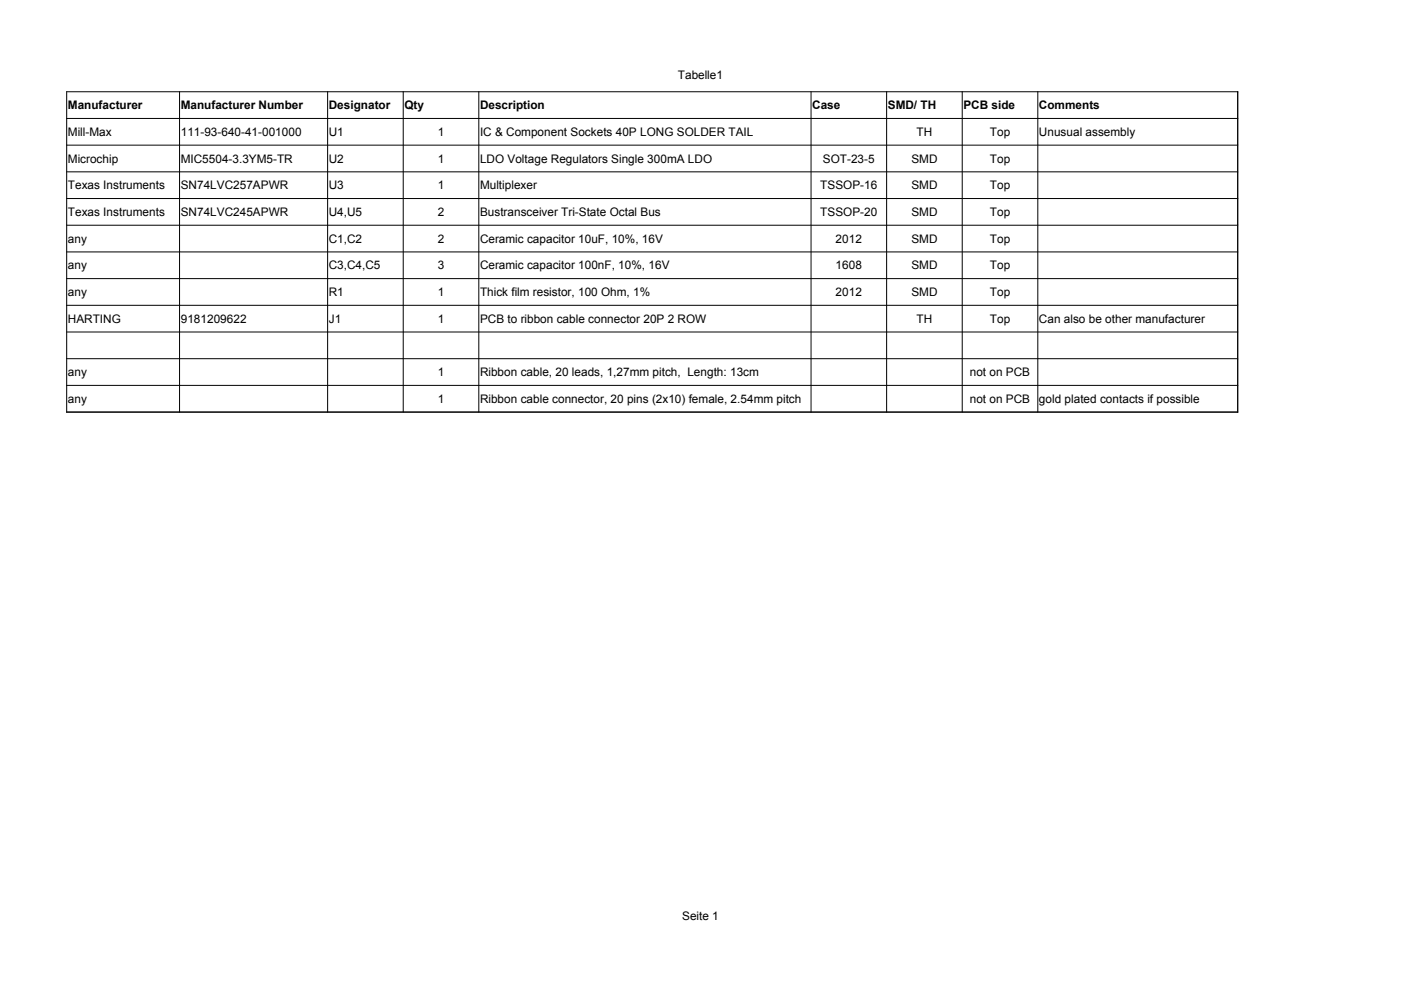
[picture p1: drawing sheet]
<svg xmlns="http://www.w3.org/2000/svg" width="420mm" height="297mm" viewBox="0 0 420 297" stroke-linecap="round" stroke-linejoin="round" font-family="sans-serif">
<defs><g id="words">
<g font-size="3.5">
<text x="203.2" y="23.7">Tabelle1</text>
<text x="20.4" y="32.7">Manufacturer</text>
<text x="54.2" y="32.7">Manufacturer Number</text>
<text x="98.6" y="32.7">Designator</text>
<text x="121.3" y="32.7">Qty</text>
<text x="143.9" y="32.7">Description</text>
<text x="243.5" y="32.7">Case</text>
<text x="266.2" y="32.7">SMD/ TH</text>
<text x="288.8" y="32.7">PCB side</text>
<text x="311.5" y="32.7">Comments</text>
<text x="20.4" y="40.8">Mill-Max</text>
<text x="54.2" y="40.8">111-93-640-41-001000</text>
<text x="98.6" y="40.8">U1</text>
<text x="131.2" y="40.8">1</text>
<text x="143.9" y="40.8">IC &amp; Component Sockets 40P LONG SOLDER TAIL</text>
<text x="274.8" y="40.8">TH</text>
<text x="296.8" y="40.8">Top</text>
<text x="311.5" y="40.8">Unusual assembly</text>
<text x="20.4" y="48.8">Microchip</text>
<text x="54.2" y="48.8">MIC5504-3.3YM5-TR</text>
<text x="98.6" y="48.8">U2</text>
<text x="131.2" y="48.8">1</text>
<text x="143.9" y="48.8">LDO Voltage Regulators Single 300mA LDO</text>
<text x="246.7" y="48.8">SOT-23-5</text>
<text x="273.2" y="48.8">SMD</text>
<text x="296.8" y="48.8">Top</text>
<text x="20.4" y="56.7">Texas Instruments</text>
<text x="54.2" y="56.7">SN74LVC257APWR</text>
<text x="98.6" y="56.7">U3</text>
<text x="131.2" y="56.7">1</text>
<text x="143.9" y="56.7">Multiplexer</text>
<text x="245.9" y="56.7">TSSOP-16</text>
<text x="273.2" y="56.7">SMD</text>
<text x="296.8" y="56.7">Top</text>
<text x="20.4" y="64.7">Texas Instruments</text>
<text x="54.2" y="64.7">SN74LVC245APWR</text>
<text x="98.6" y="64.7">U4,U5</text>
<text x="131.2" y="64.7">2</text>
<text x="143.9" y="64.7">Bustransceiver Tri-State Octal Bus</text>
<text x="245.9" y="64.7">TSSOP-20</text>
<text x="273.2" y="64.7">SMD</text>
<text x="296.8" y="64.7">Top</text>
<text x="20.4" y="72.7">any</text>
<text x="98.6" y="72.7">C1,C2</text>
<text x="131.2" y="72.7">2</text>
<text x="143.9" y="72.7">Ceramic capacitor 10uF, 10%, 16V</text>
<text x="250.5" y="72.7">2012</text>
<text x="273.2" y="72.7">SMD</text>
<text x="296.8" y="72.7">Top</text>
<text x="20.4" y="80.8">any</text>
<text x="98.6" y="80.8">C3,C4,C5</text>
<text x="131.2" y="80.8">3</text>
<text x="143.9" y="80.8">Ceramic capacitor 100nF, 10%, 16V</text>
<text x="250.5" y="80.8">1608</text>
<text x="273.2" y="80.8">SMD</text>
<text x="296.8" y="80.8">Top</text>
<text x="20.4" y="88.7">any</text>
<text x="98.6" y="88.7">R1</text>
<text x="131.2" y="88.7">1</text>
<text x="143.9" y="88.7">Thick film resistor, 100 Ohm, 1%</text>
<text x="250.5" y="88.7">2012</text>
<text x="273.2" y="88.7">SMD</text>
<text x="296.8" y="88.7">Top</text>
<text x="20.4" y="96.7">HARTING</text>
<text x="54.2" y="96.7">9181209622</text>
<text x="98.6" y="96.7">J1</text>
<text x="131.2" y="96.7">1</text>
<text x="143.9" y="96.7">PCB to ribbon cable connector 20P 2 ROW</text>
<text x="274.8" y="96.7">TH</text>
<text x="296.8" y="96.7">Top</text>
<text x="311.5" y="96.7">Can also be other manufacturer</text>
<text x="20.4" y="112.8">any</text>
<text x="131.2" y="112.8">1</text>
<text x="143.9" y="112.8">Ribbon cable, 20 leads, 1,27mm pitch, Length: 13cm</text>
<text x="290.7" y="112.8">not on PCB</text>
<text x="20.4" y="120.8">any</text>
<text x="131.2" y="120.8">1</text>
<text x="143.9" y="120.8">Ribbon cable connector, 20 pins (2x10) female, 2.54mm pitch</text>
<text x="290.7" y="120.8">not on PCB</text>
<text x="311.5" y="120.8">gold plated contacts if possible</text>
<text x="204.5" y="275.7">Seite 1</text>
</g>
</g></defs>
<g fill="none" stroke="#000" stroke-width=".3">
<path d="M19.9 27.5h351.3M19.9 35.5h351.3M20 27.4v96.2M53.8 27.4v96.2M98.2 27.4v96.2M120.9 27.4v96.2M143.5 27.4v96.2M243.1 27.4v96.2M265.8 27.4v96.2M288.5 27.4v96.2M311.1 27.4v96.2M371 27.4v96.2"/>
<path d="M19.9 43.5h351.3M19.9 51.5h351.3M19.9 59.5h351.3M19.9 67.5h351.3M19.9 75.5h351.3M19.9 83.5h351.3M19.9 91.5h351.3M19.9 99.5h351.3M19.9 107.5h351.3M19.9 115.5h351.3M19.9 123.5h351.3"/>
</g>
<use href="#words"/>
</svg>
